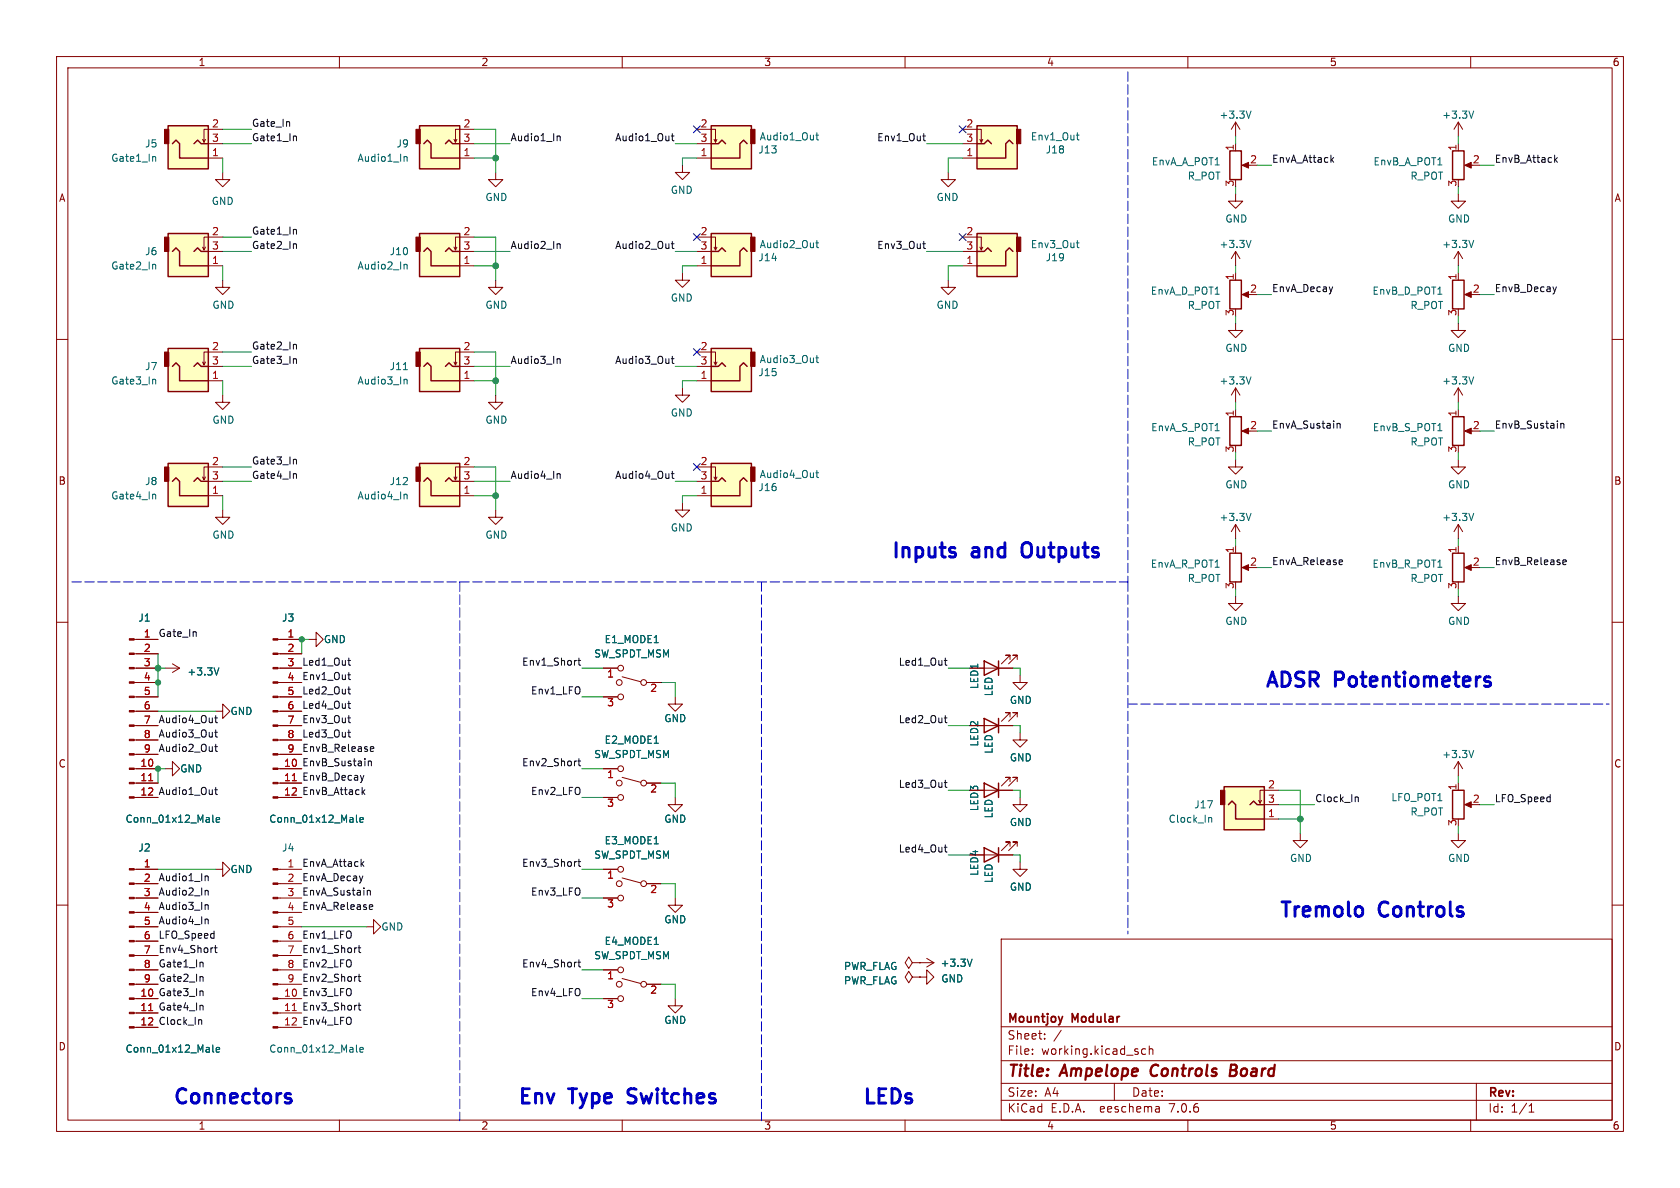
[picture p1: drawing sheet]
<svg xmlns="http://www.w3.org/2000/svg" width="297mm" height="210mm" viewBox="0 0 297 210" stroke-linecap="round" stroke-linejoin="round" font-family="sans-serif">
<defs><g id="words">
<g font-size="3.5" fill="#0000c2">
<text x="157.5" y="98.8">Inputs</text>
<text x="172" y="98.8">and</text>
<text x="181.9" y="98.8">Outputs</text>
<text x="223.5" y="121.7">ADSR</text>
<text x="236.1" y="121.7">Potentiometers</text>
<text x="226.1" y="162.3">Tremolo</text>
<text x="244" y="162.3">Controls</text>
<text x="30.5" y="195.3">Connectors</text>
<text x="91.4" y="195.3">Env</text>
<text x="100.9" y="195.3">Type</text>
<text x="112.2" y="195.3">Switches</text>
<text x="152.4" y="195.3">LEDs</text>
</g>
<g font-size="2.8" fill="#840000">
<text x="178" y="190.9">Title:</text>
<text x="187.7" y="190.9">Ampelope</text>
<text x="204.3" y="190.9">Controls</text>
<text x="219.1" y="190.9">Board</text>
</g>
<g font-size="2.1" fill="#840000">
<text x="178" y="184">Sheet:</text>
<text x="178" y="181.2">Mountjoy</text>
<text x="189.6" y="181.2">Modular</text>
<text x="178" y="186.7">File:</text>
<text x="184.1" y="186.7">working.kicad_sch</text>
<text x="178" y="196.9">KiCad</text>
<text x="178" y="194.1">Size:</text>
<text x="184.7" y="194.1">A4</text>
<text x="185.7" y="196.9">E.D.A.</text>
<text x="194.6" y="196.9">eeschema</text>
<text x="200" y="194.1">Date:</text>
<text x="207" y="196.9">7.0.6</text>
<text x="263" y="194.3">Rev:</text>
<text x="263" y="196.9">Id:</text>
<text x="267.1" y="196.9">1/1</text>
</g>
<g font-size="1.8" fill="#840000">
<text x="35" y="11.9">1</text>
<text x="85" y="11.9">2</text>
<text x="135" y="11.9">3</text>
<text x="185" y="11.9">4</text>
<text x="235" y="11.9">5</text>
<text x="285" y="11.9">6</text>
<text x="10.3" y="35.9">A</text>
<text x="285.3" y="35.9">A</text>
<text x="10.3" y="85.9">B</text>
<text x="285.3" y="85.9">B</text>
<text x="10.3" y="135.9">C</text>
<text x="285.3" y="135.9">C</text>
<text x="10.3" y="185.9">D</text>
<text x="285.3" y="185.9">D</text>
<text x="35" y="199.9">1</text>
<text x="85" y="199.9">2</text>
<text x="135" y="199.9">3</text>
<text x="185" y="199.9">4</text>
<text x="235" y="199.9">5</text>
<text x="285" y="199.9">6</text>
</g>
<g font-size="1.8" fill="#a90000">
<text x="37.4" y="22.6">2</text>
<text x="81.8" y="22.6">2</text>
<text x="123.8" y="22.6">2</text>
<text x="170.7" y="22.6">2</text>
<text x="37.4" y="27.7">1</text>
<text x="37.4" y="25.1">3</text>
<text x="81.8" y="27.7">1</text>
<text x="81.8" y="25.1">3</text>
<text x="123.8" y="27.7">1</text>
<text x="123.8" y="25.1">3</text>
<text x="170.7" y="27.7">1</text>
<text x="170.7" y="25.1">3</text>
<text x="218.2" y="26.7" transform="rotate(-90 218.2 26.7)">1</text>
<text x="220.9" y="29">2</text>
<text x="257.6" y="26.7" transform="rotate(-90 257.6 26.7)">1</text>
<text x="260.3" y="29">2</text>
<text x="218.2" y="33.1" transform="rotate(-90 218.2 33.1)">3</text>
<text x="257.6" y="33.1" transform="rotate(-90 257.6 33.1)">3</text>
<text x="37.4" y="41.7">2</text>
<text x="81.8" y="41.7">2</text>
<text x="123.8" y="41.7">2</text>
<text x="170.7" y="41.7">2</text>
<text x="37.4" y="46.7">1</text>
<text x="37.4" y="44.2">3</text>
<text x="81.8" y="46.7">1</text>
<text x="81.8" y="44.2">3</text>
<text x="123.8" y="46.7">1</text>
<text x="123.8" y="44.2">3</text>
<text x="170.7" y="46.7">1</text>
<text x="170.7" y="44.2">3</text>
<text x="218.2" y="49.6" transform="rotate(-90 218.2 49.6)">1</text>
<text x="220.9" y="51.8">2</text>
<text x="257.6" y="49.6" transform="rotate(-90 257.6 49.6)">1</text>
<text x="260.3" y="51.8">2</text>
<text x="218.2" y="56" transform="rotate(-90 218.2 56)">3</text>
<text x="257.6" y="56" transform="rotate(-90 257.6 56)">3</text>
<text x="37.4" y="62">2</text>
<text x="37.4" y="64.5">3</text>
<text x="81.8" y="62">2</text>
<text x="81.8" y="64.5">3</text>
<text x="123.8" y="62">2</text>
<text x="123.8" y="64.5">3</text>
<text x="37.4" y="67.1">1</text>
<text x="81.8" y="67.1">1</text>
<text x="123.8" y="67.1">1</text>
<text x="218.2" y="73.7" transform="rotate(-90 218.2 73.7)">1</text>
<text x="220.9" y="75.9">2</text>
<text x="257.6" y="73.7" transform="rotate(-90 257.6 73.7)">1</text>
<text x="260.3" y="75.9">2</text>
<text x="37.4" y="82.3">2</text>
<text x="81.8" y="82.3">2</text>
<text x="123.8" y="82.3">2</text>
<text x="218.2" y="80.1" transform="rotate(-90 218.2 80.1)">3</text>
<text x="257.6" y="80.1" transform="rotate(-90 257.6 80.1)">3</text>
<text x="37.4" y="87.4">1</text>
<text x="37.4" y="84.8">3</text>
<text x="81.8" y="87.4">1</text>
<text x="81.8" y="84.8">3</text>
<text x="123.8" y="87.4">1</text>
<text x="123.8" y="84.8">3</text>
<text x="218.2" y="97.9" transform="rotate(-90 218.2 97.9)">1</text>
<text x="220.9" y="100.1">2</text>
<text x="257.6" y="97.9" transform="rotate(-90 257.6 97.9)">1</text>
<text x="260.3" y="100.1">2</text>
<text x="218.2" y="104.2" transform="rotate(-90 218.2 104.2)">3</text>
<text x="257.6" y="104.2" transform="rotate(-90 257.6 104.2)">3</text>
<text x="25.3" y="112.8">1</text>
<text x="50.7" y="112.8">1</text>
<text x="25.3" y="115.3">2</text>
<text x="25.3" y="117.9">3</text>
<text x="50.7" y="115.3">2</text>
<text x="50.7" y="117.9">3</text>
<text x="25.3" y="120.4">4</text>
<text x="25.3" y="122.9">5</text>
<text x="25.3" y="125.5">6</text>
<text x="50.7" y="120.4">4</text>
<text x="50.7" y="122.9">5</text>
<text x="50.7" y="125.5">6</text>
<text x="107.2" y="120.1">1</text>
<text x="107.2" y="125.2">3</text>
<text x="114.9" y="122.6">2</text>
<text x="25.3" y="128">7</text>
<text x="25.3" y="130.6">8</text>
<text x="50.7" y="128">7</text>
<text x="50.7" y="130.6">8</text>
<text x="24.7" y="135.6">10</text>
<text x="25.3" y="133.1">9</text>
<text x="50.1" y="135.6">10</text>
<text x="50.7" y="133.1">9</text>
<text x="107.2" y="137.9">1</text>
<text x="24.7" y="138.2">11</text>
<text x="24.7" y="140.7">12</text>
<text x="50.1" y="138.2">11</text>
<text x="50.1" y="140.7">12</text>
<text x="107.2" y="143">3</text>
<text x="114.9" y="140.4">2</text>
<text x="224.1" y="139.4">2</text>
<text x="224.1" y="142">3</text>
<text x="257.6" y="139.8" transform="rotate(-90 257.6 139.8)">1</text>
<text x="260.3" y="142">2</text>
<text x="224.1" y="144.5">1</text>
<text x="257.6" y="146.1" transform="rotate(-90 257.6 146.1)">3</text>
<text x="25.3" y="153.4">1</text>
<text x="25.3" y="156">2</text>
<text x="50.7" y="153.4">1</text>
<text x="50.7" y="156">2</text>
<text x="107.2" y="155.7">1</text>
<text x="25.3" y="158.5">3</text>
<text x="25.3" y="161">4</text>
<text x="50.7" y="158.5">3</text>
<text x="50.7" y="161">4</text>
<text x="107.2" y="160.7">3</text>
<text x="114.9" y="158.2">2</text>
<text x="25.3" y="163.6">5</text>
<text x="25.3" y="166.1">6</text>
<text x="50.7" y="163.6">5</text>
<text x="50.7" y="166.1">6</text>
<text x="25.3" y="168.7">7</text>
<text x="25.3" y="171.2">8</text>
<text x="25.3" y="173.7">9</text>
<text x="50.7" y="168.7">7</text>
<text x="50.7" y="171.2">8</text>
<text x="50.7" y="173.7">9</text>
<text x="107.2" y="173.4">1</text>
<text x="24.7" y="176.3">10</text>
<text x="24.7" y="178.8">11</text>
<text x="50.1" y="176.3">10</text>
<text x="50.1" y="178.8">11</text>
<text x="107.2" y="178.5">3</text>
<text x="114.9" y="176">2</text>
<text x="24.7" y="181.4">12</text>
<text x="50.1" y="181.4">12</text>
</g>
<g font-size="1.8" fill="#0f0f0f">
<text x="44.4" y="22.5">Gate_In</text>
<text x="44.4" y="25.1">Gate1_In</text>
<text x="90.2" y="25.1">Audio1_In</text>
<text x="108.7" y="25.1">Audio1_Out</text>
<text x="155" y="25.1">Env1_Out</text>
<text x="224.8" y="28.9">EnvA_Attack</text>
<text x="264.2" y="28.9">EnvB_Attack</text>
<text x="44.4" y="41.6">Gate1_In</text>
<text x="44.4" y="44.1">Gate2_In</text>
<text x="90.2" y="44.1">Audio2_In</text>
<text x="108.7" y="44.1">Audio2_Out</text>
<text x="155" y="44.1">Env3_Out</text>
<text x="224.8" y="51.7">EnvA_Decay</text>
<text x="264.2" y="51.7">EnvB_Decay</text>
<text x="44.4" y="64.4">Gate3_In</text>
<text x="44.4" y="61.9">Gate2_In</text>
<text x="90.2" y="64.4">Audio3_In</text>
<text x="108.7" y="64.4">Audio3_Out</text>
<text x="224.8" y="75.9">EnvA_Sustain</text>
<text x="264.2" y="75.9">EnvB_Sustain</text>
<text x="44.4" y="82.2">Gate3_In</text>
<text x="44.4" y="84.7">Gate4_In</text>
<text x="90.2" y="84.7">Audio4_In</text>
<text x="108.7" y="84.7">Audio4_Out</text>
<text x="224.8" y="100">EnvA_Release</text>
<text x="264.2" y="100">EnvB_Release</text>
<text x="27.9" y="112.7">Gate_In</text>
<text x="53.3" y="117.8">Led1_Out</text>
<text x="92.2" y="117.8">Env1_Short</text>
<text x="158.8" y="117.8">Led1_Out</text>
<text x="53.3" y="122.8">Led2_Out</text>
<text x="53.3" y="125.4">Led4_Out</text>
<text x="53.3" y="120.3">Env1_Out</text>
<text x="93.8" y="122.8">Env1_LFO</text>
<text x="27.9" y="127.9">Audio4_Out</text>
<text x="27.9" y="130.5">Audio3_Out</text>
<text x="53.3" y="130.5">Led3_Out</text>
<text x="53.3" y="127.9">Env3_Out</text>
<text x="158.8" y="127.9">Led2_Out</text>
<text x="27.9" y="133">Audio2_Out</text>
<text x="53.3" y="133">EnvB_Release</text>
<text x="53.3" y="135.5">EnvB_Sustain</text>
<text x="92.2" y="135.5">Env2_Short</text>
<text x="27.9" y="140.6">Audio1_Out</text>
<text x="53.3" y="138.1">EnvB_Decay</text>
<text x="53.3" y="140.6">EnvB_Attack</text>
<text x="93.8" y="140.6">Env2_LFO</text>
<text x="158.8" y="139.4">Led3_Out</text>
<text x="232.4" y="141.9">Clock_In</text>
<text x="264.2" y="141.9">LFO_Speed</text>
<text x="27.9" y="155.9">Audio1_In</text>
<text x="53.3" y="153.3">EnvA_Attack</text>
<text x="53.3" y="155.9">EnvA_Decay</text>
<text x="92.2" y="153.3">Env3_Short</text>
<text x="158.8" y="150.8">Led4_Out</text>
<text x="27.9" y="158.4">Audio2_In</text>
<text x="27.9" y="160.9">Audio3_In</text>
<text x="53.3" y="158.4">EnvA_Sustain</text>
<text x="53.3" y="160.9">EnvA_Release</text>
<text x="93.8" y="158.4">Env3_LFO</text>
<text x="27.9" y="163.5">Audio4_In</text>
<text x="27.9" y="166">LFO_Speed</text>
<text x="53.3" y="166">Env1_LFO</text>
<text x="27.9" y="168.6">Env4_Short</text>
<text x="27.9" y="173.6">Gate2_In</text>
<text x="27.9" y="171.1">Gate1_In</text>
<text x="53.3" y="171.1">Env2_LFO</text>
<text x="53.3" y="173.6">Env2_Short</text>
<text x="53.3" y="168.6">Env1_Short</text>
<text x="92.2" y="171.1">Env4_Short</text>
<text x="27.9" y="178.7">Gate4_In</text>
<text x="27.9" y="176.2">Gate3_In</text>
<text x="53.3" y="178.7">Env3_Short</text>
<text x="53.3" y="176.2">Env3_LFO</text>
<text x="93.8" y="176.2">Env4_LFO</text>
<text x="27.9" y="181.3">Clock_In</text>
<text x="53.3" y="181.3">Env4_LFO</text>
</g>
<g font-size="1.8" fill="#006464">
<text x="215.5" y="21.2">+3.3V</text>
<text x="254.9" y="21.2">+3.3V</text>
<text x="19.6" y="28.8">Gate1_In</text>
<text x="25.6" y="26.3">J5</text>
<text x="63.1" y="28.8">Audio1_In</text>
<text x="70" y="26.3">J9</text>
<text x="134" y="27.3">J13</text>
<text x="134.2" y="25">Audio1_Out</text>
<text x="182.1" y="25">Env1_Out</text>
<text x="184.8" y="27.3">J18</text>
<text x="203.5" y="29.4">EnvA_A_POT1</text>
<text x="242.7" y="29.4">EnvB_A_POT1</text>
<text x="85.7" y="35.7">GND</text>
<text x="118.5" y="34.5">GND</text>
<text x="165.5" y="35.7">GND</text>
<text x="209.9" y="32">R_POT</text>
<text x="249.3" y="32">R_POT</text>
<text x="37.3" y="36.4">GND</text>
<text x="216.5" y="39.5">GND</text>
<text x="255.9" y="39.5">GND</text>
<text x="19.6" y="47.9">Gate2_In</text>
<text x="25.6" y="45.3">J6</text>
<text x="63.1" y="47.9">Audio2_In</text>
<text x="68.8" y="45.3">J10</text>
<text x="134" y="46.4">J14</text>
<text x="134.2" y="44.1">Audio2_Out</text>
<text x="182.1" y="44.1">Env3_Out</text>
<text x="184.8" y="46.4">J19</text>
<text x="215.5" y="44">+3.3V</text>
<text x="254.9" y="44">+3.3V</text>
<text x="118.5" y="53.5">GND</text>
<text x="203.4" y="52.3">EnvA_D_POT1</text>
<text x="242.5" y="52.3">EnvB_D_POT1</text>
<text x="37.5" y="54.8">GND</text>
<text x="85.7" y="54.8">GND</text>
<text x="165.5" y="54.8">GND</text>
<text x="209.9" y="54.8">R_POT</text>
<text x="249.3" y="54.8">R_POT</text>
<text x="25.6" y="65.6">J7</text>
<text x="68.8" y="65.6">J11</text>
<text x="134.2" y="64.4">Audio3_Out</text>
<text x="216.5" y="62.4">GND</text>
<text x="255.9" y="62.4">GND</text>
<text x="19.6" y="68.2">Gate3_In</text>
<text x="63.1" y="68.2">Audio3_In</text>
<text x="134" y="66.7">J15</text>
<text x="215.5" y="68.2">+3.3V</text>
<text x="254.9" y="68.2">+3.3V</text>
<text x="37.5" y="75.1">GND</text>
<text x="85.7" y="75.1">GND</text>
<text x="118.5" y="73.8">GND</text>
<text x="203.4" y="76.4">EnvA_S_POT1</text>
<text x="242.6" y="76.4">EnvB_S_POT1</text>
<text x="209.9" y="79">R_POT</text>
<text x="249.3" y="79">R_POT</text>
<text x="19.6" y="88.5">Gate4_In</text>
<text x="25.6" y="86">J8</text>
<text x="63.1" y="88.5">Audio4_In</text>
<text x="68.8" y="86">J12</text>
<text x="134" y="87">J16</text>
<text x="134.2" y="84.7">Audio4_Out</text>
<text x="216.5" y="86.5">GND</text>
<text x="255.9" y="86.5">GND</text>
<text x="37.5" y="95.4">GND</text>
<text x="85.7" y="95.4">GND</text>
<text x="118.5" y="94.2">GND</text>
<text x="215.5" y="92.3">+3.3V</text>
<text x="254.9" y="92.3">+3.3V</text>
<text x="203.4" y="100.6">EnvA_R_POT1</text>
<text x="242.5" y="100.6">EnvB_R_POT1</text>
<text x="209.9" y="103.1">R_POT</text>
<text x="249.3" y="103.1">R_POT</text>
<text x="24.4" y="110.1">J1</text>
<text x="49.8" y="110.1">J3</text>
<text x="57.2" y="113.9">GND</text>
<text x="106.8" y="113.9">E1_MODE1</text>
<text x="216.5" y="110.7">GND</text>
<text x="255.9" y="110.7">GND</text>
<text x="33" y="119.6">+3.3V</text>
<text x="104.9" y="116.4">SW_SPDT_MSM</text>
<text x="173.1" y="121.9" transform="rotate(-90 173.1 121.9)">LED1</text>
<text x="175.7" y="123.2" transform="rotate(-90 175.7 123.2)">LED</text>
<text x="178.4" y="124.6">GND</text>
<text x="40.6" y="126.6">GND</text>
<text x="106.8" y="131.7">E2_MODE1</text>
<text x="117.3" y="127.9">GND</text>
<text x="31.8" y="136.8">GND</text>
<text x="104.9" y="134.2">SW_SPDT_MSM</text>
<text x="173.1" y="132.1" transform="rotate(-90 173.1 132.1)">LED2</text>
<text x="175.7" y="133.3" transform="rotate(-90 175.7 133.3)">LED</text>
<text x="178.4" y="134.8">GND</text>
<text x="254.9" y="134.2">+3.3V</text>
<text x="173.1" y="143.5" transform="rotate(-90 173.1 143.5)">LED3</text>
<text x="211" y="143.1">J17</text>
<text x="245.9" y="141.8">LFO_POT1</text>
<text x="22.1" y="145.6">Conn_01x12_Male</text>
<text x="47.5" y="145.6">Conn_01x12_Male</text>
<text x="106.8" y="149.5">E3_MODE1</text>
<text x="117.3" y="145.6">GND</text>
<text x="175.7" y="144.8" transform="rotate(-90 175.7 144.8)">LED</text>
<text x="178.4" y="146.2">GND</text>
<text x="206.5" y="145.6">Clock_In</text>
<text x="249.3" y="144.4">R_POT</text>
<text x="24.4" y="150.7">J2</text>
<text x="40.6" y="154.5">GND</text>
<text x="49.8" y="150.7">J4</text>
<text x="104.9" y="152">SW_SPDT_MSM</text>
<text x="173.1" y="154.9" transform="rotate(-90 173.1 154.9)">LED4</text>
<text x="228" y="152.6">GND</text>
<text x="255.9" y="152.6">GND</text>
<text x="175.7" y="156.2" transform="rotate(-90 175.7 156.2)">LED</text>
<text x="178.4" y="157.7">GND</text>
<text x="67.3" y="164.7">GND</text>
<text x="106.8" y="167.2">E4_MODE1</text>
<text x="117.3" y="163.4">GND</text>
<text x="104.9" y="169.8">SW_SPDT_MSM</text>
<text x="149.1" y="171.7">PWR_FLAG</text>
<text x="166.2" y="171.1">+3.3V</text>
<text x="166.3" y="173.9">GND</text>
<text x="149.1" y="174.2">PWR_FLAG</text>
<text x="117.3" y="181.2">GND</text>
<text x="22.1" y="186.3">Conn_01x12_Male</text>
<text x="47.5" y="186.3">Conn_01x12_Male</text>
</g>
</g></defs>
<g fill="none" stroke="#840000" stroke-width=".18">
<path d="M10 10h277v190h-277zM12 12h273v186h-273zM60 10v2M110 10v2M160 10v2M210 10v2M260 10v2M36.3 24.6l-.2 .5M36.8 27.9h2.6M36.8 25.4h2.6M39.4 30.5v1.3h1.2l-1.2 1.2-1.3-1.2h1.3M39.4 22.9h-3.3v2.2l-.3-.5"/>
<path d="M80.8 24.6l-.3 .5M81.3 27.9h2.5M81.3 25.4h2.5M83.8 22.9h-3.3v2.2l-.2-.5M87.6 30.5v1.3h1.3l-1.3 1.2-1.2-1.2h1.2M120.6 29.2v1.3h-1.2l1.2 1.3 1.3-1.3h-1.3M123.2 22.9h3.3v2.2l.2-.5M123.2 27.9h2.5M123.2 25.4h2.5M126.2 24.6l.3 .5M167.6 30.5v1.3h-1.2l1.2 1.2 1.3-1.2h-1.3M170.2 22.9h3.3v2.2l.2-.5"/>
<path d="M170.2 27.9h2.5M170.2 25.4h2.5M173.2 24.6l.3 .5M218.4 34.3v1.3h1.3l-1.3 1.2-1.2-1.2h1.2M218.4 21.6v2.5M218.4 25.4v1.3M218.4 21.6l-.7 1.3M218.4 21.6l.8 1.3M220 29.2h1M257.8 34.3v1.3h1.3l-1.3 1.2-1.3-1.2h1.3M257.8 21.6v2.5M257.8 25.4v1.3"/>
<path d="M257.8 21.6l-.8 1.3M257.8 21.6l.8 1.3M259.3 29.2h1M10 60h2M36.3 43.7l-.2 .5M36.8 47h2.6M36.8 44.5h2.6M39.4 41.9h-3.3v2.3l-.3-.5M39.4 49.5v1.3h1.2l-1.2 1.3-1.3-1.3h1.3M80.8 43.7l-.3 .5M81.3 47h2.5M81.3 44.5h2.5"/>
<path d="M83.8 41.9h-3.3v2.3l-.2-.5M87.6 49.5v1.3h1.3l-1.3 1.3-1.2-1.3h1.2M120.6 48.3v1.2h-1.2l1.2 1.3 1.3-1.3h-1.3M123.2 41.9h3.3v2.3l.2-.5M123.2 47h2.5M123.2 44.5h2.5M126.2 43.7l.3 .5M167.6 49.5v1.3h-1.2l1.2 1.3 1.3-1.3h-1.3M170.2 41.9h3.3v2.3l.2-.5M170.2 47h2.5M170.2 44.5h2.5M173.2 43.7l.3 .5"/>
<path d="M218.4 57.2v1.2h1.3l-1.3 1.3-1.2-1.3h1.2M218.4 44.5v2.5M218.4 48.3v1.2M218.4 44.5l-.7 1.2M218.4 44.5l.8 1.2M220 52.1h1M257.8 57.2v1.2h1.3l-1.3 1.3-1.3-1.3h1.3M257.8 44.5v2.5M257.8 48.3v1.2M257.8 44.5l-.8 1.2M257.8 44.5l.8 1.2M259.3 52.1h1"/>
<path d="M285 60h2M36.3 64l-.2 .5M36.8 67.3h2.6M36.8 64.8h2.6M39.4 69.9v1.2h1.2l-1.2 1.3-1.3-1.3h1.3M39.4 62.2h-3.3v2.3l-.3-.5M80.8 64l-.3 .5M81.3 67.3h2.5M81.3 64.8h2.5M83.8 62.2h-3.3v2.3l-.2-.5M87.6 69.9v1.2h1.3l-1.3 1.3-1.2-1.3h1.2M120.6 68.6v1.3h-1.2l1.2 1.2 1.3-1.2h-1.3"/>
<path d="M123.2 62.2h3.3v2.3l.2-.5M123.2 67.3h2.5M123.2 64.8h2.5M126.2 64l.3 .5M218.4 68.6v2.5M218.4 72.4v1.3M218.4 68.6l-.7 1.3M218.4 68.6l.8 1.3M220 76.2h1M257.8 68.6v2.5M257.8 72.4v1.3M257.8 68.6l-.8 1.3"/>
<path d="M257.8 68.6l.8 1.3M259.3 76.2h1M36.3 84.3l-.2 .5M36.8 87.6h2.6M36.8 85.1h2.6M39.4 82.6h-3.3v2.2l-.3-.5M39.4 90.2v1.2h1.2l-1.2 1.3-1.3-1.3h1.3M80.8 84.3l-.3 .5M81.3 87.6h2.5M81.3 85.1h2.5M83.8 82.6h-3.3v2.2l-.2-.5M87.6 90.2v1.2h1.3l-1.3 1.3-1.2-1.3h1.2"/>
<path d="M120.6 88.9v1.3h-1.2l1.2 1.2 1.3-1.2h-1.3M123.2 82.6h3.3v2.2l.2-.5M123.2 87.6h2.5M123.2 85.1h2.5M126.2 84.3l.3 .5M218.4 81.3v1.3h1.3l-1.3 1.2-1.2-1.2h1.2M218.4 92.7v2.6M218.4 96.5v1.3M218.4 92.7l-.7 1.3M218.4 92.7l.8 1.3M257.8 81.3v1.3h1.3l-1.3 1.2-1.3-1.2h1.3M257.8 92.7v2.6"/>
<path d="M257.8 96.5v1.3M257.8 92.7l-.8 1.3M257.8 92.7l.8 1.3M10 110h2M23.7 118.1h4.2M23.7 115.6h4.2M23.7 113h4.2M29.2 118.1h2.5M30.5 117.3l1.2 .8M31.7 118.1l-1.2 .8M49.1 118.1h4.2M49.1 115.6h4.2"/>
<path d="M49.1 113h4.2M54.6 113h1.3v-1.2l1.2 1.2-1.2 1.3v-1.3M106.7 118.1h2.5M110 119.6l3.3 .9M171.4 118.1h7.7M178.6 116.6v-.8h-.8h.8l-1.6 1.5M179.8 116.6v-.8h-.7h.7l-1.5 1.5M180.3 119.4v1.3h1.3l-1.3 1.2-1.2-1.2h1.2M218.4 105.4v1.3h1.3l-1.3 1.3-1.2-1.3h1.2M220 100.3h1M257.8 105.4v1.3h1.3l-1.3 1.3-1.3-1.3h1.3M259.3 100.3h1"/>
<path d="M285 110h2M23.7 138.4h4.2M23.7 135.9h4.2M23.7 133.4h4.2M23.7 130.8h4.2M23.7 128.3h4.2M23.7 125.7h4.2M23.7 123.2h4.2M23.7 120.7h4.2M29.2 135.9h1.3v-1.3l1.2 1.3-1.2 1.3v-1.3M38.1 125.7h1.3v-1.2l1.2 1.2-1.2 1.3v-1.3M49.1 138.4h4.2"/>
<path d="M49.1 135.9h4.2M49.1 133.4h4.2M49.1 130.8h4.2M49.1 128.3h4.2M49.1 125.7h4.2M49.1 123.2h4.2M49.1 120.7h4.2M106.7 135.9h2.5M106.7 123.2h2.5M110 137.4l3.3 .9M114.3 138.4h2.5M114.3 120.7h2.5"/>
<path d="M119.4 123.2v1.3h1.2l-1.2 1.2-1.3-1.2h1.3M171.4 128.3h7.7M171.4 139.7h7.7M178.6 126.7v-.7h-.8h.8l-1.6 1.5M178.6 138.2v-.8h-.8h.8l-1.6 1.5M179.8 126.7v-.7h-.7h.7l-1.5 1.5M179.8 138.2v-.8h-.7h.7l-1.5 1.5M180.3 129.5v1.3h1.3l-1.3 1.3-1.2-1.3h1.2M226.1 139.7h-3.3v2.3l-.3-.5M257.8 134.6l-.8 1.3M257.8 134.6v2.6M257.8 138.4v1.3"/>
<path d="M257.8 134.6l.8 1.3M10 160h2M23.7 158.8h4.2M23.7 156.2h4.2M23.7 153.7h4.2M23.7 141h4.2M38.1 153.7h1.3v-1.3l1.2 1.3-1.2 1.2v-1.2M49.1 158.8h4.2M49.1 156.2h4.2M49.1 153.7h4.2M49.1 141h4.2M106.7 158.8h2.5"/>
<path d="M106.7 153.7h2.5M106.7 141h2.5M110 155.2l3.3 .9M114.3 156.2h2.5M119.4 141v1.2h1.2l-1.2 1.3-1.3-1.3h1.3M119.4 158.8v1.2h1.2l-1.2 1.3-1.3-1.3h1.3M171.4 151.1h7.7M178.6 149.6v-.8h-.8h.8l-1.6 1.6M179.8 149.6v-.8h-.7h.7l-1.5 1.6M180.3 152.4v1.3h1.3l-1.3 1.2-1.2-1.2h1.2M180.3 141v1.2h1.3l-1.3 1.3-1.2-1.3h1.2M223 141.5l-.2 .5"/>
<path d="M223.5 144.8h2.6M223.5 142.2h2.6M229.9 147.3v1.3h1.2l-1.2 1.3-1.3-1.3h1.3M257.8 147.3v1.3h1.3l-1.3 1.3-1.3-1.3h1.3M259.3 142.2h1M285 160h2M23.7 179.1h4.2M23.7 176.5h4.2M23.7 174h4.2M23.7 171.5h4.2M23.7 168.9h4.2M23.7 166.4h4.2"/>
<path d="M23.7 163.8h4.2M23.7 161.3h4.2M49.1 179.1h4.2M49.1 176.5h4.2M49.1 174h4.2M49.1 171.5h4.2M49.1 168.9h4.2M49.1 166.4h4.2M49.1 163.8h4.2M49.1 161.3h4.2M64.8 163.8h1.2v-1.2l1.3 1.2-1.3 1.3v-1.3M106.7 176.5h2.5"/>
<path d="M106.7 171.5h2.5M110 173l3.3 .9M114.3 174h2.5M119.4 176.5v1.3h1.2l-1.2 1.3-1.3-1.3h1.3M161.3 172.7l-.6-1-.7 1 .7 1 .6-1h1.3M161.3 170.2l-.6-1-.7 1 .7 1 .6-1h1.3M162.6 172.7h.1M162.6 170.2h.1M162.6 172.7h1.2v-1.2l1.3 1.2-1.3 1.3v-1.3M162.6 170.2h2.5M163.8 169.4l1.3 .8M165.1 170.2l-1.3 .7"/>
<path d="M177 166h108v32h-108zM23.7 181.6h4.2M49.1 181.6h4.2M60 198v2M110 198v2M160 198v2M177 194.5h108M177 191.5h108M177 187.5h108M177 181.5h108M182.5 186.3v.1M182.5 185.5v.1"/>
<path d="M184.7 183.6v.1M184.7 182.8v.1M187.6 182.1l-1.3 2M197 191.5v3M202.5 185.5l-.4-.1-.3 .3v.4l.2 .2h.5M203.2 185.5l.2-.1 .3 .1 .1 .9M203.2 184.9v1.5M204.9 195.7l.1 .9M205 196.5l-.2 .1M205 196h-.2M210 198v2M260 198v2"/>
<path d="M261 191.5v6.5M270.3 196.6h.9M270.3 195.5l.4-.4v1.5"/>
<circle cx="109.7" cy="118.1" r=".51"/>
<circle cx="109.5" cy="120.7" r=".51"/>
<circle cx="109.5" cy="138.4" r=".51"/>
<circle cx="109.7" cy="123.2" r=".51"/>
<circle cx="109.7" cy="135.9" r=".51"/>
<circle cx="113.8" cy="120.7" r=".51"/>
<circle cx="113.8" cy="138.4" r=".51"/>
<circle cx="109.5" cy="156.2" r=".51"/>
<circle cx="109.7" cy="158.8" r=".51"/>
<circle cx="109.7" cy="153.7" r=".51"/>
<circle cx="109.7" cy="141" r=".51"/>
<circle cx="113.8" cy="156.2" r=".51"/>
<circle cx="109.5" cy="174" r=".51"/>
<circle cx="109.7" cy="176.5" r=".51"/>
<circle cx="109.7" cy="171.5" r=".51"/>
<circle cx="113.8" cy="174" r=".51"/>
</g>
<path d="M203.7 188.5a1.27 1.27 0 0 0 0 1.6M217.5 189.2h.7M218.2 189.2l.3 .1M218.3 188.2h-.7l-.2 2 1-.1M218.4 189.1l-.2 .1" fill="none" stroke="#840000" stroke-width=".4"/>
<g fill="#ffffc2" stroke="#ffffc2" stroke-width=".18">
<path d="M125.7 22.2h7.1v7.6h-7.1z"/>
<path d="M74.2 61.6h7.1v7.6h-7.1z"/>
<path d="M74.2 81.9h7.1v7.6h-7.1z"/>
<path d="M29.7 81.9h7.1v7.6h-7.1z"/>
<path d="M74.2 22.2h7.1v7.6h-7.1z"/>
<path d="M74.2 41.3h7.1v7.6h-7.1z"/>
<path d="M125.7 41.3h7.1v7.6h-7.1z"/>
<path d="M29.7 41.3h7.1v7.6h-7.1z"/>
<path d="M29.7 22.2h7.1v7.6h-7.1z"/>
<path d="M29.7 61.6h7.1v7.6h-7.1z"/>
<path d="M125.7 81.9h7.1v7.6h-7.1z"/>
<path d="M172.7 41.3h7.1v7.6h-7.1z"/>
<path d="M125.7 61.6h7.1v7.6h-7.1z"/>
<path d="M172.7 22.2h7.1v7.6h-7.1z"/>
<path d="M216.4 139.1h7.1v7.6h-7.1z"/>
</g>
<g fill="#840000" stroke="#840000" stroke-width=".18">
<path d="M132.7 22.9h.8v2.5h-.8z"/>
<path d="M73.5 62.2h.8v2.6h-.8z"/>
<path d="M73.5 82.6h.8v2.5h-.8z"/>
<path d="M48.3 181.5h.8v.2h-.8z"/>
<path d="M48.3 178.9h.8v.3h-.8z"/>
<path d="M48.3 176.4h.8v.3h-.8z"/>
<path d="M48.3 173.9h.8v.2h-.8z"/>
<path d="M48.3 171.3h.8v.3h-.8z"/>
<path d="M48.3 168.8h.8v.2h-.8z"/>
<path d="M48.3 166.2h.8v.3h-.8z"/>
<path d="M48.3 163.7h.8v.3h-.8z"/>
<path d="M48.3 161.2h.8v.2h-.8z"/>
<path d="M48.3 158.6h.8v.3h-.8z"/>
<path d="M48.3 156.1h.8v.2h-.8z"/>
<path d="M48.3 153.5h.8v.3h-.8z"/>
<path d="M29.1 82.6h.7v2.5h-.7z"/>
<path d="M73.5 22.9h.8v2.5h-.8z"/>
<path d="M73.5 41.9h.8v2.6h-.8z"/>
<path d="M132.7 41.9h.8v2.6h-.8z"/>
<path d="M29.1 41.9h.7v2.6h-.7z"/>
<path d="M29.1 22.9h.7v2.5h-.7z"/>
<path d="M29.1 62.2h.7v2.6h-.7z"/>
<path d="M219.6 52.1l1.1-.5v1z"/>
<path d="M132.7 82.6h.8v2.5h-.8z"/>
<path d="M179.7 41.9h.8v2.6h-.8z"/>
<path d="M132.7 62.2h.8v2.6h-.8z"/>
<path d="M48.3 140.8h.8v.3h-.8z"/>
<path d="M48.3 138.3h.8v.3h-.8z"/>
<path d="M48.3 135.8h.8v.2h-.8z"/>
<path d="M48.3 133.2h.8v.3h-.8z"/>
<path d="M48.3 130.7h.8v.2h-.8z"/>
<path d="M48.3 128.1h.8v.3h-.8z"/>
<path d="M48.3 125.6h.8v.3h-.8z"/>
<path d="M48.3 123.1h.8v.2h-.8z"/>
<path d="M48.3 120.5h.8v.3h-.8z"/>
<path d="M48.3 118h.8v.2h-.8z"/>
<path d="M48.3 115.4h.8v.3h-.8z"/>
<path d="M48.3 112.9h.8v.3h-.8z"/>
<path d="M22.9 140.8h.8v.3h-.8z"/>
<path d="M22.9 138.3h.8v.3h-.8z"/>
<path d="M22.9 135.8h.8v.2h-.8z"/>
<path d="M22.9 133.2h.8v.3h-.8z"/>
<path d="M22.9 130.7h.8v.2h-.8z"/>
<path d="M22.9 128.1h.8v.3h-.8z"/>
<path d="M22.9 125.6h.8v.3h-.8z"/>
<path d="M22.9 123.1h.8v.2h-.8z"/>
<path d="M22.9 120.5h.8v.3h-.8z"/>
<path d="M22.9 118h.8v.2h-.8z"/>
<path d="M22.9 115.4h.8v.3h-.8z"/>
<path d="M22.9 112.9h.8v.3h-.8z"/>
<path d="M179.7 22.9h.8v2.5h-.8z"/>
<path d="M22.9 181.5h.8v.2h-.8z"/>
<path d="M22.9 178.9h.8v.3h-.8z"/>
<path d="M22.9 176.4h.8v.3h-.8z"/>
<path d="M22.9 173.9h.8v.2h-.8z"/>
<path d="M22.9 171.3h.8v.3h-.8z"/>
<path d="M22.9 168.8h.8v.2h-.8z"/>
<path d="M22.9 166.2h.8v.3h-.8z"/>
<path d="M22.9 163.7h.8v.3h-.8z"/>
<path d="M22.9 161.2h.8v.2h-.8z"/>
<path d="M22.9 158.6h.8v.3h-.8z"/>
<path d="M22.9 156.1h.8v.2h-.8z"/>
<path d="M22.9 153.5h.8v.3h-.8z"/>
<path d="M259 100.3l1.1-.5v1z"/>
<path d="M215.8 139.7h.7v2.5h-.7z"/>
<path d="M219.6 100.3l1.1-.5v1z"/>
<path d="M219.6 29.2l1.1-.5v1z"/>
<path d="M259 142.2l1.1-.5v1z"/>
<path d="M259 52.1l1.1-.5v1z"/>
<path d="M259 76.2l1.1-.5v1z"/>
<path d="M259 29.2l1.1-.5v1z"/>
<path d="M219.6 76.2l1.1-.5v1z"/>
</g>
<g fill="none" stroke="#840000" stroke-width=".25">
<path d="M29.7 22.2h7.1v7.6h-7.1zM30.5 25.4l.6-.6 .6 .6v2.5h5.1M34.3 25.4l.6-.6 .7 .6h1.2M74.2 22.2h7.1v7.6h-7.1zM74.9 25.4l.7-.6 .6 .6v2.5h5.1M78.7 25.4l.7-.6 .6 .6h1.3M125.7 22.2h7.1v7.6h-7.1zM125.7 25.4h1.3l.6-.6 .7 .6M132.1 25.4l-.7-.6-.6 .6v2.5h-5.1M172.7 22.2h7.1v7.6h-7.1zM172.7 25.4h1.3l.6-.6 .7 .6M179.1 25.4l-.7-.6-.6 .6v2.5h-5.1"/>
<path d="M217.4 26.7h2.1v5.1h-2.1zM256.8 26.7h2v5.1h-2zM29.7 41.3h7.1v7.6h-7.1zM30.5 44.5l.6-.7 .6 .7v2.5h5.1M34.3 44.5l.6-.7 .7 .7h1.2M74.2 41.3h7.1v7.6h-7.1zM74.9 44.5l.7-.7 .6 .7v2.5h5.1M78.7 44.5l.7-.7 .6 .7h1.3M125.7 41.3h7.1v7.6h-7.1zM125.7 44.5h1.3l.6-.7 .7 .7M132.1 44.5l-.7-.7-.6 .7v2.5h-5.1M172.7 41.3h7.1v7.6h-7.1z"/>
<path d="M172.7 44.5h1.3l.6-.7 .7 .7M179.1 44.5l-.7-.7-.6 .7v2.5h-5.1M217.4 49.5h2.1v5.1h-2.1zM256.8 49.5h2v5.1h-2zM29.7 61.6h7.1v7.6h-7.1zM30.5 64.8l.6-.7 .6 .7v2.5h5.1M34.3 64.8l.6-.7 .7 .7h1.2M74.2 61.6h7.1v7.6h-7.1zM74.9 64.8l.7-.7 .6 .7v2.5h5.1M78.7 64.8l.7-.7 .6 .7h1.3M125.7 61.6h7.1v7.6h-7.1zM125.7 64.8h1.3l.6-.7 .7 .7"/>
<path d="M132.1 64.8l-.7-.7-.6 .7v2.5h-5.1M217.4 73.7h2.1v5h-2.1zM256.8 73.7h2v5h-2zM29.7 81.9h7.1v7.6h-7.1zM30.5 85.1l.6-.6 .6 .6v2.5h5.1M34.3 85.1l.6-.6 .7 .6h1.2M74.2 81.9h7.1v7.6h-7.1zM74.9 85.1l.7-.6 .6 .6v2.5h5.1M78.7 85.1l.7-.6 .6 .6h1.3M125.7 81.9h7.1v7.6h-7.1zM125.7 85.1h1.3l.6-.6 .7 .6M132.1 85.1l-.7-.6-.6 .6v2.5h-5.1"/>
<path d="M217.4 97.8h2.1v5.1h-2.1zM256.8 97.8h2v5.1h-2zM174 116.8l2.5 1.3-2.5 1.3zM176.5 116.8v2.6M174 127l2.5 1.3-2.5 1.2zM174 138.4l2.5 1.3-2.5 1.3zM176.5 127v2.5M176.5 138.4v2.6M216.4 139.1h7.1v7.6h-7.1zM256.8 139.7h2v5.1h-2zM174 149.9l2.5 1.2-2.5 1.3zM176.5 149.9v2.5"/>
<path d="M217.2 142.2l.6-.6 .6 .6v2.6h5.1M221 142.2l.6-.6 .6 .6h1.3"/>
</g>
<g fill="none" stroke="#006464" stroke-width=".18">
<path d="M221.2 19.6l-.5 1.3M260.5 19.6l-.4 1.3M27.2 27.7l.3 .2v.6M71.5 27.7h.4l.1 .8M144.2 23.9h.5M144.4 23.5v1.1l.3 .1M190.3 23.9h.5M190.5 24.7h.3M27.2 46.7l.3 .2v.7M71.5 46.8h.4l.1 .8M144.2 42.9h.5M144.4 42.5v1.1l.3 .2"/>
<path d="M190.3 42.9h.5M190.5 43.7l.3 .1M221.2 42.5l-.5 1.3M254.2 52h.7M260.5 42.5l-.4 1.3M27.2 67l.3 .2v.7M71.3 65.3h.7M71.5 67.1h.4l.1 .8M144.2 63.3h.5M144.4 62.8v1.1l.3 .2M221.2 66.6l-.5 1.3M254.2 76.1h.7"/>
<path d="M260.5 66.6l-.4 1.3M27.2 87.4l.3 .1v.7M71.5 87.4h.4l.1 .8M144.2 83.6h.5M144.4 83.2v1l.3 .2M221.2 90.7l-.5 1.3M260.5 90.7l-.4 1.3M38.7 118.1l-.4 1.2M254.2 100.3h.7M260.5 132.7l-.4 1.2M37.6 144.1v1.1l.2 .2M38.2 144.9l.6-.1v-.2l-.4-.1-.2 .2 .1 .6h.5"/>
<path d="M63 144.1v1.1l.2 .2M63.6 144.9l.6-.1v-.2l-.4-.1-.2 .2 .1 .6h.5M213.9 144.5l.3 .2v.7M171.9 169.6l-.5 1.2M37.6 184.7v1.1l.2 .2M38.2 185.6l.6-.1v-.3h-.4l-.2 .1 .1 .6h.5M63 184.7v1.1l.2 .2M63.6 185.6l.6-.1v-.3h-.4l-.2 .1 .1 .6h.5"/>
</g>
<path d="M26.3 138h.7M51.7 138h.7M26.3 178.7h.7M51.7 178.7h.7" fill="none" stroke="#a90000" stroke-width=".18"/>
<g fill="none" stroke="#0f0f0f" stroke-width=".18">
<path d="M52.2 24l.2 .2v.7M98.6 24.1h.4v.8M118.7 24h.5M118.9 23.6v1.1l.3 .2M163.1 24h.5M163.4 24.8l.2 .1M235.4 28.2l.4 .5M235.8 27.9l-.5 .4M275 28.2l.3 .5M275.3 27.9l-.5 .4M52.2 43.1l.2 .2v.6M52.2 40.6l.2 .1v.7"/>
<path d="M98.6 43.2h.4v.7M118.7 43.1h.5M118.9 42.7v1.1l.3 .1M163.1 43.1h.5M163.4 43.9h.2M275.1 50.7l-.3 .9M52.2 60.9l.2 .2v.6M52.2 63.4l.2 .2v.7M98.6 63.5h.4v.8M118.7 63.4h.5M118.9 63v1.1l.3 .2M236.4 75l.2-.2 .3 .1v.8"/>
<path d="M275.9 75l.2-.2 .3 .1 .1 .8M275.9 74.8v.9M52.2 81.2l.2 .2v.6M52.2 83.7l.2 .2v.7M98.6 83.8h.4v.8M118.7 83.7h.5M118.9 83.3v1.1l.3 .2M236.9 99h.4v.3l-.6 .1M237.3 99.8h-.4M276.4 99.8h.4M276.4 99h.3l.2 .3-.6 .1M61.5 119.3h.5"/>
<path d="M61.5 116.8h.5M61.7 117.4l.3 .2M102.2 116.8h.4M102.3 116.3v1.1l.3 .2M166.9 116.8h.5M167.1 117.4l.3 .2M38 129.5h.4M38 132h.4M38 126.9h.4M38 139.6h.4M38.1 126.5v1.1l.3 .2M38.1 129v1.1l.3 .2"/>
<path d="M38.1 131.6v1.1l.3 .1M38.1 139.2v1.1l.3 .2M61.5 126.9h.5M61.5 129.5h.5M61.5 121.8h.5M61.5 124.4h.5M61.7 130.1l.3 .2M61.7 122.5l.3 .2M61.7 125l.3 .2M61.7 127.7l.3 .1M61.7 120.1h.3M64.1 140l.4 .5"/>
<path d="M64.3 137.1l-.3 .8M64.5 139.6l-.5 .5M65.1 134.7l.2-.2 .3 .1 .1 .8M65.1 134.5v.9M65.5 132.8h.5M65.5 132.1l.4-.1 .2 .3-.6 .1M102.2 134.5h.4M102.3 134.1v1.1l.3 .2M166.9 126.9h.5M166.9 138.3h.5M167.1 127.6l.3 .2M167.1 139l.3 .2"/>
<path d="M36.3 160h.4l.1 .8M36.3 157.5h.4l.1 .7M36.3 154.9h.4l.1 .8M64 152.7l.3 .5M64.3 152.3l-.5 .5M64.9 157.5l.2-.1 .3 .1 .1 .7M65.5 159.9l.3 .1 .1 .2-.6 .2M102.2 152.3h.4M102.3 151.9v1.1l.3 .2M166.9 149.8h.5M167.1 150.4l.3 .2M239.8 140.9l.3 .2v.6"/>
<path d="M35.7 172.6l.2 .2v.7M35.7 170.1l.2 .2v.6M35.7 175.2l.2 .2v.6M35.7 177.7l.2 .2v.7M36.3 162.5h.4l.1 .8M37.9 167.6h.5M38.1 167.1v1.1l.3 .2M63.3 167.6h.5M63.3 177.7h.5M63.3 172.6h.5M63.5 167.1v1.1l.3 .2M63.5 172.2v1.1l.3 .2"/>
<path d="M63.5 177.3v1.1l.3 .2M65.8 160.7l-.3 .1M102.2 170.1h.4M102.3 169.7v1.1l.3 .1M35.3 180.3l.4 .1v.7"/>
</g>
<path d="M181 96.1a1.8 1.8 0 0 0 0 2.3M262.8 119.6l.6 .2M262.8 120.5l.6 .1 .1 .4-.3 .3h-.5M51.1 194.1l.4 .4-.1 .4-.3 .1M51.1 193.3l.3 .1M111 194.9l.4 .1M111.1 192.7l-.1 .2 .1 .5" fill="none" stroke="#0000c2" stroke-width=".51"/>
<path d="M199.4 12.7v90.2M12.7 102.9h186.7M81.3 102.9v95.2M134.6 102.9v95.2M199.4 102.9v62.2M199.4 124.5h85.1" fill="none" stroke="#0000c2" stroke-width=".18" stroke-dasharray="1.7 .6"/>
<g fill="none" stroke="#009600" stroke-width=".18">
<path d="M39.4 25.4h5M39.4 27.9v2.6M39.4 22.9h5M83.8 25.4h6.4M83.8 22.9h3.8v7.6M83.8 27.9h3.8M119.4 25.4h3.8M123.2 27.9h-2.6v1.3M163.8 25.4h6.4M170.2 27.9h-2.6v2.6M218.4 24.1v1.3M218.4 33v1.3"/>
<path d="M222.2 29.2h2.6M257.8 24.1v1.3M257.8 33v1.3M261.6 29.2h2.6M39.4 44.5h5M39.4 47v2.5M39.4 41.9h5M83.8 47h3.8M83.8 44.5h6.4M83.8 41.9h3.8v7.6M119.4 44.5h3.8M123.2 47h-2.6v1.3"/>
<path d="M163.8 44.5h6.4M170.2 47h-2.6v2.5M218.4 47v1.3M218.4 55.9v1.3M222.2 52.1h2.6M257.8 47v1.3M257.8 55.9v1.3M261.6 52.1h2.6M39.4 67.3v2.6M39.4 62.2h5M39.4 64.8h5M83.8 62.2h3.8v7.7"/>
<path d="M83.8 64.8h6.4M83.8 67.3h3.8M119.4 64.8h3.8M123.2 67.3h-2.6v1.3M218.4 71.1v1.3M222.2 76.2h2.6M257.8 71.1v1.3M261.6 76.2h2.6M39.4 87.6v2.6M39.4 85.1h5M39.4 82.6h5M83.8 85.1h6.4"/>
<path d="M83.8 82.6h3.8v7.6M83.8 87.6h3.8M119.4 85.1h3.8M123.2 87.6h-2.6v1.3M218.4 80v1.3M218.4 95.3v1.2M257.8 80v1.3M257.8 95.3v1.2M27.9 118.1h1.3M27.9 115.6v7.6M54.6 113h-1.3v2.6M102.9 118.1h3.8"/>
<path d="M167.6 118.1h3.8M179.1 118.1h1.2v1.3M218.4 104.1v1.3M222.2 100.3h2.6M257.8 104.1v1.3M261.6 100.3h2.6M27.9 125.7h10.2M29.2 135.9h-1.3v2.5M102.9 135.9h3.8M102.9 123.2h3.8M116.8 138.4h2.6v2.6M116.8 120.7h2.6v2.5"/>
<path d="M167.6 128.3h3.8M167.6 139.7h3.8M179.1 128.3h1.2v1.2M179.1 139.7h1.2v1.3M226.1 139.7h3.8v7.6M257.8 137.2v1.2M27.9 153.7h10.2M102.9 153.7h3.8M102.9 141h3.8M102.9 158.8h3.8M116.8 156.2h2.6v2.6M167.6 151.1h3.8"/>
<path d="M179.1 151.1h1.2v1.3M226.1 142.2h6.3M226.1 144.8h3.8M257.8 146.1v1.2M261.6 142.2h2.6M53.3 163.8h11.5M102.9 171.5h3.8M102.9 176.5h3.8M116.8 174h2.6v2.5"/>
</g>
<path d="M122.6 22.3l1.2 1.2M123.8 22.3l-1.2 1.2M169.6 22.3l1.2 1.2M170.8 22.3l-1.2 1.2M122.6 41.3l1.2 1.2M123.8 41.3l-1.2 1.2M169.6 41.3l1.2 1.2M170.8 41.3l-1.2 1.2M122.6 61.6l1.2 1.2M123.8 61.6l-1.2 1.2M122.6 81.9l1.2 1.3M123.8 81.9l-1.2 1.3" fill="none" stroke="#000084" stroke-width=".18"/>
<g fill="#009600" stroke="#009600" stroke-width=".18">
<circle cx="87.6" cy="67.3" r=".51"/>
<circle cx="87.6" cy="87.6" r=".51"/>
<circle cx="53.3" cy="113" r=".46"/>
<circle cx="87.6" cy="47" r=".51"/>
<circle cx="87.6" cy="27.9" r=".51"/>
<circle cx="27.9" cy="120.7" r=".46"/>
<circle cx="27.9" cy="118.1" r=".51"/>
<circle cx="27.9" cy="135.9" r=".46"/>
<circle cx="229.9" cy="144.8" r=".51"/>
</g>
<use href="#words"/>
</svg>
